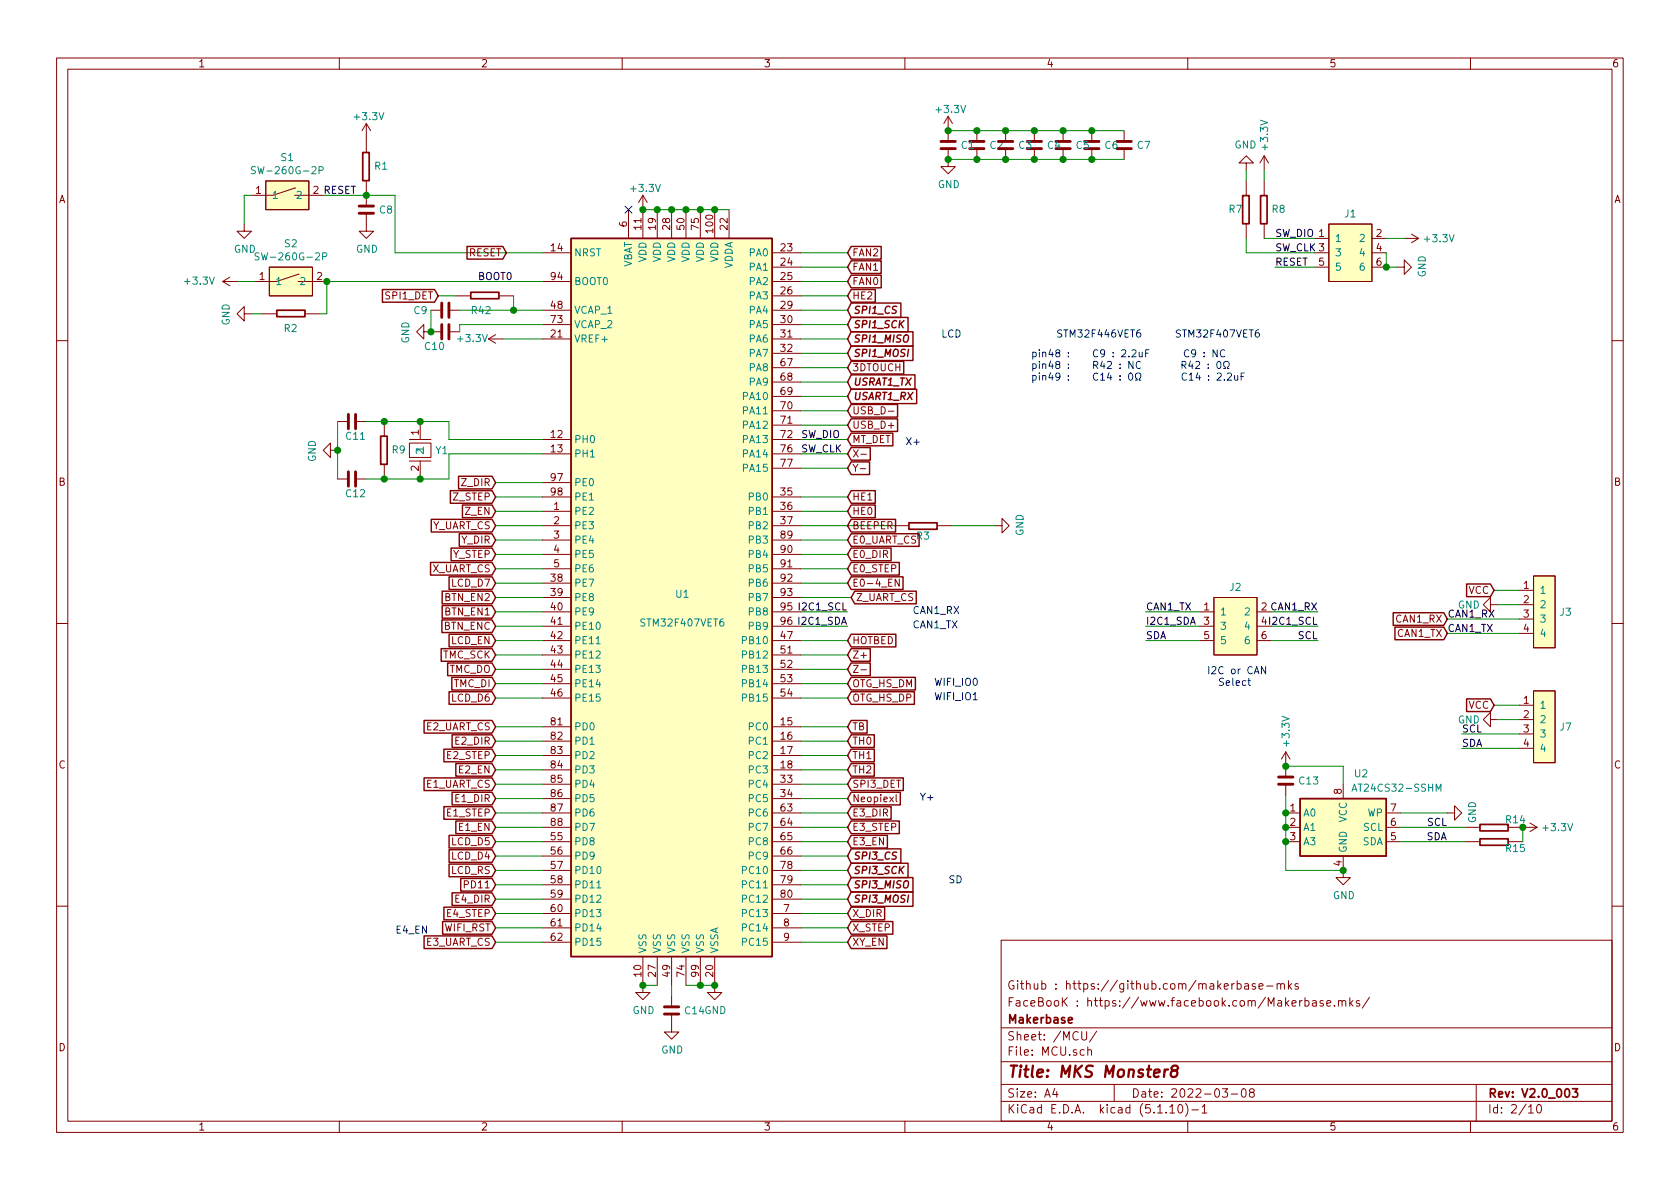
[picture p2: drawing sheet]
<svg xmlns="http://www.w3.org/2000/svg" width="297mm" height="210mm" viewBox="0 0 297 210" stroke-linecap="round" stroke-linejoin="round" font-family="sans-serif">
<defs><g id="words">
<text font-size="2.8" fill="#840000" x="178" y="190.5">Title: MKS Monster8</text>
<g font-size="2.1" fill="#840000">
<text x="178" y="178">FaceBooK : https://www.facebook.com/Makerbase.mks/</text>
<text x="178" y="175">Github : https://github.com/makerbase-mks</text>
<text x="178" y="184">Sheet: /MCU/</text>
<text x="178" y="181">Makerbase</text>
<text x="178" y="186.7">File: MCU.sch</text>
<text x="178" y="196.9">KiCad E.D.A. kicad (5.1.10)-1</text>
<text x="178" y="194.1">Size: A4</text>
<text x="200" y="194.1">Date: 2022-03-08</text>
<text x="263" y="194.1">Rev: V2.0_003</text>
<text x="263" y="196.9">Id: 2/10</text>
</g>
<g font-size="1.8" fill="#840000">
<text x="35" y="11.9">1</text>
<text x="85" y="11.9">2</text>
<text x="135" y="11.9">3</text>
<text x="185" y="11.9">4</text>
<text x="235" y="11.9">5</text>
<text x="285" y="11.9">6</text>
<text x="10.4" y="35.9">A</text>
<text x="45.2" y="34.3">1</text>
<text x="285.4" y="35.9">A</text>
<text x="110.9" y="40.1" transform="rotate(-90 110.9 40.1)">6</text>
<text x="113.4" y="40.6" transform="rotate(-90 113.4 40.6)">11</text>
<text x="116" y="40.6" transform="rotate(-90 116 40.6)">19</text>
<text x="118.5" y="40.6" transform="rotate(-90 118.5 40.6)">28</text>
<text x="121" y="40.6" transform="rotate(-90 121 40.6)">50</text>
<text x="123.6" y="40.6" transform="rotate(-90 123.6 40.6)">75</text>
<text x="126.1" y="41.1" transform="rotate(-90 126.1 41.1)">100</text>
<text x="128.7" y="40.6" transform="rotate(-90 128.7 40.6)">22</text>
<text x="243.4" y="41.9">2</text>
<text x="82.9" y="45.3">RESET</text>
<text x="97.5" y="44.4">14</text>
<text x="138.1" y="44.4">23</text>
<text x="138.1" y="47">24</text>
<text x="150.6" y="47.9">FAN1</text>
<text x="150.6" y="45.3">FAN2</text>
<text x="233.2" y="47">5</text>
<text x="243.4" y="44.4">4</text>
<text x="243.4" y="47">6</text>
<text x="45.9" y="49.5">1</text>
<text x="56" y="49.5">2</text>
<text x="68.3" y="53">SPI1_DET</text>
<text x="97.5" y="49.5">94</text>
<text x="138.1" y="49.5">25</text>
<text x="138.1" y="52.1">26</text>
<text x="150.6" y="53">HE2</text>
<text x="150.6" y="50.4">FAN0</text>
<text x="97.5" y="54.6">48</text>
<text x="97.5" y="57.1">73</text>
<text x="97.5" y="59.7">21</text>
<text x="138.1" y="54.6">29</text>
<text x="138.1" y="57.1">30</text>
<text x="138.1" y="59.7">31</text>
<text x="150.7" y="58">SPI1_SCK</text>
<text x="150.7" y="55.5">SPI1_CS</text>
<text x="138.1" y="62.2">32</text>
<text x="138.1" y="64.8">67</text>
<text x="150.6" y="65.7">3DTOUCH</text>
<text x="150.7" y="60.6">SPI1_MISO</text>
<text x="150.7" y="63.1">SPI1_MOSI</text>
<text x="138.1" y="69.8">69</text>
<text x="138.1" y="67.3">68</text>
<text x="150.7" y="70.7">USART1_RX</text>
<text x="150.7" y="68.2">USRAT1_TX</text>
<text x="74" y="76.9" transform="rotate(-90 74 76.9)">1</text>
<text x="97.5" y="77.5">12</text>
<text x="138.1" y="72.4">70</text>
<text x="138.1" y="74.9">71</text>
<text x="138.1" y="77.5">72</text>
<text x="150.6" y="75.8">USB_D+</text>
<text x="150.6" y="73.3">USB_D-</text>
<text x="74" y="83.3" transform="rotate(-90 74 83.3)">2</text>
<text x="97.5" y="80">13</text>
<text x="138.1" y="80">76</text>
<text x="138.1" y="82.5">77</text>
<text x="150.6" y="83.4">Y-</text>
<text x="150.6" y="78.4">MT_DET</text>
<text x="150.6" y="80.9">X-</text>
<text x="10.4" y="85.9">B</text>
<text x="80.2" y="88.5">Z_STEP</text>
<text x="81.7" y="86">Z_DIR</text>
<text x="97.5" y="85.1">97</text>
<text x="97.5" y="87.6">98</text>
<text x="138.1" y="87.6">35</text>
<text x="150.6" y="88.5">HE1</text>
<text x="285.4" y="85.9">B</text>
<text x="76.3" y="93.6">Y_UART_CS</text>
<text x="82.3" y="91.1">Z_EN</text>
<text x="97.9" y="90.2">1</text>
<text x="97.9" y="92.7">2</text>
<text x="97.9" y="95.2">3</text>
<text x="138.1" y="90.2">36</text>
<text x="138.1" y="92.7">37</text>
<text x="138.1" y="95.2">89</text>
<text x="150.6" y="91.1">HE0</text>
<text x="150.6" y="93.6">BEEPER</text>
<text x="76.3" y="101.2">X_UART_CS</text>
<text x="80.1" y="98.7">Y_STEP</text>
<text x="81.6" y="96.1">Y_DIR</text>
<text x="97.9" y="97.8">4</text>
<text x="97.9" y="100.3">5</text>
<text x="138.1" y="97.8">90</text>
<text x="138.1" y="100.3">91</text>
<text x="150.6" y="96.1">E0_UART_CS</text>
<text x="150.6" y="98.7">E0_DIR</text>
<text x="150.6" y="101.2">E0_STEP</text>
<text x="78.8" y="106.3">BTN_EN2</text>
<text x="80" y="103.8">LCD_D7</text>
<text x="97.5" y="102.9">38</text>
<text x="97.5" y="105.4">39</text>
<text x="97.5" y="107.9">40</text>
<text x="138.1" y="102.9">92</text>
<text x="138.1" y="105.4">93</text>
<text x="138.1" y="107.9">95</text>
<text x="150.6" y="103.8">E0-4_EN</text>
<text x="151.3" y="106.3">Z_UART_CS</text>
<text x="212.9" y="107.9">1</text>
<text x="259.6" y="105">VCC</text>
<text x="269.4" y="104.1">1</text>
<text x="269.4" y="106.7">2</text>
<text x="78.5" y="111.4">BTN_ENC</text>
<text x="78.8" y="108.8">BTN_EN1</text>
<text x="79.8" y="113.9">LCD_EN</text>
<text x="97.5" y="110.5">41</text>
<text x="97.5" y="113">42</text>
<text x="138.1" y="113">47</text>
<text x="138.1" y="110.5">96</text>
<text x="150.6" y="113.9">HOTBED</text>
<text x="212.9" y="110.5">3</text>
<text x="212.9" y="113">5</text>
<text x="223" y="113">6</text>
<text x="246.9" y="110.1">CAN1_RX</text>
<text x="247.1" y="112.6">CAN1_TX</text>
<text x="269.4" y="109.2">3</text>
<text x="269.4" y="111.8">4</text>
<text x="78.3" y="116.5">TMC_SCK</text>
<text x="79.4" y="119">TMC_DO</text>
<text x="97.5" y="115.6">43</text>
<text x="97.5" y="118.1">44</text>
<text x="138.1" y="115.6">51</text>
<text x="138.1" y="118.1">52</text>
<text x="150.6" y="116.5">Z+</text>
<text x="80" y="124.1">LCD_D6</text>
<text x="80.3" y="121.5">TMC_DI</text>
<text x="97.5" y="120.6">45</text>
<text x="97.5" y="123.2">46</text>
<text x="138.1" y="120.6">53</text>
<text x="138.1" y="123.2">54</text>
<text x="150.6" y="124.1">OTG_HS_DP</text>
<text x="150.6" y="121.5">OTG_HS_DM</text>
<text x="259.6" y="125.3">VCC</text>
<text x="269.4" y="124.5">1</text>
<text x="75.3" y="129.2">E2_UART_CS</text>
<text x="80.6" y="131.7">E2_DIR</text>
<text x="97.5" y="128.3">81</text>
<text x="97.5" y="130.8">82</text>
<text x="138.1" y="128.3">15</text>
<text x="138.1" y="130.8">16</text>
<text x="150.6" y="131.7">TH0</text>
<text x="150.6" y="129.2">TB</text>
<text x="269.4" y="127">2</text>
<text x="269.4" y="129.5">3</text>
<text x="10.4" y="135.9">C</text>
<text x="79.1" y="134.2">E2_STEP</text>
<text x="81.2" y="136.8">E2_EN</text>
<text x="97.5" y="133.3">83</text>
<text x="97.5" y="135.9">84</text>
<text x="138.1" y="133.3">17</text>
<text x="138.1" y="135.9">18</text>
<text x="150.6" y="134.2">TH1</text>
<text x="150.6" y="136.8">TH2</text>
<text x="269.4" y="132.1">4</text>
<text x="285.4" y="135.9">C</text>
<text x="75.3" y="139.3">E1_UART_CS</text>
<text x="80.6" y="141.9">E1_DIR</text>
<text x="97.5" y="138.4">85</text>
<text x="97.5" y="141">86</text>
<text x="97.5" y="143.5">87</text>
<text x="138.1" y="138.4">33</text>
<text x="138.1" y="141">34</text>
<text x="138.1" y="143.5">63</text>
<text x="150.6" y="141.9">Neopiexl</text>
<text x="150.6" y="139.3">SPI3_DET</text>
<text x="228.1" y="143.5">1</text>
<text x="237.2" y="140.4" transform="rotate(-90 237.2 140.4)">8</text>
<text x="245.9" y="143.5">7</text>
<text x="79.1" y="144.4">E1_STEP</text>
<text x="80" y="149.5">LCD_D5</text>
<text x="81.2" y="146.9">E1_EN</text>
<text x="97.5" y="146">88</text>
<text x="97.5" y="148.6">55</text>
<text x="138.1" y="146">64</text>
<text x="138.1" y="148.6">65</text>
<text x="150.6" y="146.9">E3_STEP</text>
<text x="150.6" y="149.5">E3_EN</text>
<text x="150.6" y="144.4">E3_DIR</text>
<text x="228.1" y="146">2</text>
<text x="228.1" y="148.6">3</text>
<text x="245.9" y="148.6">5</text>
<text x="245.9" y="146">6</text>
<text x="79.8" y="154.6">LCD_RS</text>
<text x="80" y="152">LCD_D4</text>
<text x="97.5" y="153.7">57</text>
<text x="97.5" y="151.1">56</text>
<text x="138.1" y="153.7">78</text>
<text x="138.1" y="151.1">66</text>
<text x="150.7" y="154.6">SPI3_SCK</text>
<text x="150.7" y="152">SPI3_CS</text>
<text x="237.2" y="153.1" transform="rotate(-90 237.2 153.1)">4</text>
<text x="80.6" y="159.6">E4_DIR</text>
<text x="82.4" y="157.1">PD11</text>
<text x="97.5" y="156.2">58</text>
<text x="97.5" y="158.7">59</text>
<text x="97.5" y="161.3">60</text>
<text x="138.1" y="156.2">79</text>
<text x="138.1" y="158.7">80</text>
<text x="138.6" y="161.3">7</text>
<text x="150.7" y="157.1">SPI3_MISO</text>
<text x="150.7" y="159.6">SPI3_MOSI</text>
<text x="75.3" y="167.3">E3_UART_CS</text>
<text x="78.6" y="164.7">WIFI_RST</text>
<text x="79.1" y="162.2">E4_STEP</text>
<text x="97.5" y="163.8">61</text>
<text x="97.5" y="166.4">62</text>
<text x="138.6" y="163.8">8</text>
<text x="138.6" y="166.4">9</text>
<text x="150.6" y="167.3">XY_EN</text>
<text x="150.6" y="164.7">X_STEP</text>
<text x="150.6" y="162.2">X_DIR</text>
<text x="113.4" y="172.7" transform="rotate(-90 113.4 172.7)">10</text>
<text x="116" y="172.7" transform="rotate(-90 116 172.7)">27</text>
<text x="118.5" y="172.7" transform="rotate(-90 118.5 172.7)">49</text>
<text x="121" y="172.7" transform="rotate(-90 121 172.7)">74</text>
<text x="123.6" y="172.7" transform="rotate(-90 123.6 172.7)">99</text>
<text x="126.1" y="172.7" transform="rotate(-90 126.1 172.7)">20</text>
<text x="10.4" y="185.9">D</text>
<text x="285.4" y="185.9">D</text>
<text x="35" y="199.9">1</text>
<text x="85" y="199.9">2</text>
<text x="135" y="199.9">3</text>
<text x="185" y="199.9">4</text>
<text x="235" y="199.9">5</text>
<text x="285" y="199.9">6</text>
</g>
<g font-size="1.8" fill="#008484">
<text x="62.8" y="21.3">+3.3V</text>
<text x="165.7" y="20">+3.3V</text>
<text x="49.7" y="28.5">S1</text>
<text x="170" y="26.3">C1</text>
<text x="175.1" y="26.3">C2</text>
<text x="180.2" y="26.3">C3</text>
<text x="185.2" y="26.3">C4</text>
<text x="190.3" y="26.3">C5</text>
<text x="195.4" y="26.3">C6</text>
<text x="201.1" y="26.3">C7</text>
<text x="218.3" y="26.3">GND</text>
<text x="224.2" y="26.3" transform="rotate(-90 224.2 26.3)">+3.3V</text>
<text x="45.5" y="30.8">SW-260G-2P</text>
<text x="48" y="35.2">1</text>
<text x="52.6" y="35.2">2</text>
<text x="66.3" y="30">R1</text>
<text x="111.7" y="34">+3.3V</text>
<text x="165.8" y="33.3">GND</text>
<text x="67.1" y="37.8">C8</text>
<text x="217.3" y="37.6">R7</text>
<text x="224.9" y="37.6">R8</text>
<text x="237.8" y="38.4">J1</text>
<text x="41.4" y="44.7">GND</text>
<text x="46.2" y="46">SW-260G-2P</text>
<text x="50.4" y="43.7">S2</text>
<text x="62.9" y="44.7">GND</text>
<text x="101.5" y="45.3">NRST</text>
<text x="111.8" y="47.5" transform="rotate(-90 111.8 47.5)">VBAT</text>
<text x="114.3" y="46.4" transform="rotate(-90 114.3 46.4)">VDD</text>
<text x="116.8" y="46.4" transform="rotate(-90 116.8 46.4)">VDD</text>
<text x="119.4" y="46.4" transform="rotate(-90 119.4 46.4)">VDD</text>
<text x="121.9" y="46.4" transform="rotate(-90 121.9 46.4)">VDD</text>
<text x="124.5" y="46.4" transform="rotate(-90 124.5 46.4)">VDD</text>
<text x="127" y="46.4" transform="rotate(-90 127 46.4)">VDD</text>
<text x="129.5" y="47.7" transform="rotate(-90 129.5 47.7)">VDDA</text>
<text x="132.6" y="45.3">PA0</text>
<text x="132.6" y="47.9">PA1</text>
<text x="236" y="42.8">1</text>
<text x="236" y="45.3">3</text>
<text x="236" y="47.9">5</text>
<text x="240.6" y="42.8">2</text>
<text x="240.6" y="45.3">4</text>
<text x="240.6" y="47.9">6</text>
<text x="252" y="42.8">+3.3V</text>
<text x="32.8" y="50.3">+3.3V</text>
<text x="48.6" y="50.4">1</text>
<text x="53.2" y="50.4">2</text>
<text x="101.5" y="50.4">BOOT0</text>
<text x="132.6" y="50.4">PA2</text>
<text x="132.6" y="53">PA3</text>
<text x="252.1" y="49.1" transform="rotate(-90 252.1 49.1)">GND</text>
<text x="40.6" y="57.6" transform="rotate(-90 40.6 57.6)">GND</text>
<text x="50.3" y="58.7">R2</text>
<text x="73.2" y="55.5">C9</text>
<text x="83.4" y="55.5">R42</text>
<text x="101.5" y="55.5">VCAP_1</text>
<text x="101.5" y="58">VCAP_2</text>
<text x="132.6" y="55.5">PA4</text>
<text x="132.6" y="58">PA5</text>
<text x="72.4" y="60.8" transform="rotate(-90 72.4 60.8)">GND</text>
<text x="75.2" y="61.9">C10</text>
<text x="81.1" y="60.5">+3.3V</text>
<text x="101.5" y="60.6">VREF+</text>
<text x="132.6" y="60.6">PA6</text>
<text x="132.6" y="63.1">PA7</text>
<text x="132.6" y="65.7">PA8</text>
<text x="131.6" y="70.7">PA10</text>
<text x="132.6" y="68.2">PA9</text>
<text x="61.2" y="77.8">C11</text>
<text x="131.6" y="73.3">PA11</text>
<text x="131.6" y="75.8">PA12</text>
<text x="55.9" y="81.7" transform="rotate(-90 55.9 81.7)">GND</text>
<text x="69.4" y="80.2">R9</text>
<text x="74.9" y="80.5" transform="rotate(-90 74.9 80.5)">21</text>
<text x="77.1" y="80.3">Y1</text>
<text x="101.5" y="78.4">PH0</text>
<text x="101.5" y="80.9">PH1</text>
<text x="131.6" y="78.4">PA13</text>
<text x="131.6" y="80.9">PA14</text>
<text x="131.6" y="83.4">PA15</text>
<text x="61.2" y="87.9">C12</text>
<text x="101.5" y="86">PE0</text>
<text x="101.5" y="88.5">PE1</text>
<text x="132.6" y="88.5">PB0</text>
<text x="101.5" y="91.1">PE2</text>
<text x="101.5" y="93.6">PE3</text>
<text x="132.6" y="91.1">PB1</text>
<text x="132.6" y="93.6">PB2</text>
<text x="162.1" y="95.4">R3</text>
<text x="181" y="94.8" transform="rotate(-90 181 94.8)">GND</text>
<text x="101.5" y="96.1">PE4</text>
<text x="101.5" y="98.7">PE5</text>
<text x="101.5" y="101.2">PE6</text>
<text x="132.6" y="96.1">PB3</text>
<text x="132.6" y="98.7">PB4</text>
<text x="132.6" y="101.2">PB5</text>
<text x="101.5" y="103.8">PE7</text>
<text x="101.5" y="106.3">PE8</text>
<text x="119.5" y="105.7">U1</text>
<text x="132.6" y="103.8">PB6</text>
<text x="132.6" y="106.3">PB7</text>
<text x="217.5" y="104.5">J2</text>
<text x="257.8" y="107.6">GND</text>
<text x="272.2" y="105">1</text>
<text x="272.2" y="107.6">2</text>
<text x="101.5" y="111.4">PE10</text>
<text x="101.5" y="113.9">PE11</text>
<text x="101.5" y="108.8">PE9</text>
<text x="113.6" y="110.8">STM32F407VET6</text>
<text x="131.6" y="113.9">PB10</text>
<text x="132.6" y="108.8">PB8</text>
<text x="132.6" y="111.4">PB9</text>
<text x="215.6" y="108.8">1</text>
<text x="215.6" y="111.4">3</text>
<text x="215.6" y="113.9">5</text>
<text x="220.2" y="108.8">2</text>
<text x="220.2" y="111.4">4</text>
<text x="220.2" y="113.9">6</text>
<text x="272.2" y="110.1">3</text>
<text x="272.2" y="112.6">4</text>
<text x="275.9" y="108.9">J3</text>
<text x="101.5" y="116.5">PE12</text>
<text x="101.5" y="119">PE13</text>
<text x="131.6" y="116.5">PB12</text>
<text x="131.6" y="119">PB13</text>
<text x="101.5" y="121.5">PE14</text>
<text x="101.5" y="124.1">PE15</text>
<text x="131.6" y="121.5">PB14</text>
<text x="131.6" y="124.1">PB15</text>
<text x="272.2" y="125.3">1</text>
<text x="101.5" y="129.2">PD0</text>
<text x="101.5" y="131.7">PD1</text>
<text x="132.6" y="129.2">PC0</text>
<text x="132.6" y="131.7">PC1</text>
<text x="228" y="131.7" transform="rotate(-90 228 131.7)">+3.3V</text>
<text x="257.8" y="127.9">GND</text>
<text x="272.2" y="127.9">2</text>
<text x="272.2" y="130.4">3</text>
<text x="275.9" y="129.2">J7</text>
<text x="101.5" y="134.2">PD2</text>
<text x="101.5" y="136.8">PD3</text>
<text x="132.6" y="134.2">PC2</text>
<text x="132.6" y="136.8">PC3</text>
<text x="239.5" y="137.5">U2</text>
<text x="272.2" y="133">4</text>
<text x="101.5" y="139.3">PD4</text>
<text x="101.5" y="141.9">PD5</text>
<text x="132.6" y="139.3">PC4</text>
<text x="132.6" y="141.9">PC5</text>
<text x="229.8" y="138.7">C13</text>
<text x="239.8" y="140">AT24CS32-SSHM</text>
<text x="101.5" y="144.4">PD6</text>
<text x="101.5" y="146.9">PD7</text>
<text x="101.5" y="149.5">PD8</text>
<text x="132.6" y="144.4">PC6</text>
<text x="132.6" y="146.9">PC7</text>
<text x="132.6" y="149.5">PC8</text>
<text x="230.4" y="144.4">A0</text>
<text x="230.4" y="146.9">A1</text>
<text x="230.4" y="149.5">A3</text>
<text x="238.1" y="145.5" transform="rotate(-90 238.1 145.5)">VCC</text>
<text x="240.9" y="149.5">SDA</text>
<text x="241.1" y="146.9">SCL</text>
<text x="241.8" y="144.4">WP</text>
<text x="261" y="145.6" transform="rotate(-90 261 145.6)">GND</text>
<text x="266.3" y="145.6">R14</text>
<text x="273" y="147">+3.3V</text>
<text x="101.5" y="154.6">PD10</text>
<text x="101.5" y="152">PD9</text>
<text x="131.6" y="154.6">PC10</text>
<text x="132.6" y="152">PC9</text>
<text x="238.1" y="150.9" transform="rotate(-90 238.1 150.9)">GND</text>
<text x="266.3" y="150.7">R15</text>
<text x="101.5" y="157.1">PD11</text>
<text x="101.5" y="159.6">PD12</text>
<text x="131.6" y="157.1">PC11</text>
<text x="131.6" y="159.6">PC12</text>
<text x="235.7" y="159">GND</text>
<text x="101.5" y="162.2">PD13</text>
<text x="101.5" y="164.7">PD14</text>
<text x="101.5" y="167.3">PD15</text>
<text x="131.6" y="162.2">PC13</text>
<text x="131.6" y="164.7">PC14</text>
<text x="131.6" y="167.3">PC15</text>
<text x="114.3" y="168.7" transform="rotate(-90 114.3 168.7)">VSS</text>
<text x="116.8" y="168.7" transform="rotate(-90 116.8 168.7)">VSS</text>
<text x="119.4" y="168.7" transform="rotate(-90 119.4 168.7)">VSS</text>
<text x="121.9" y="168.7" transform="rotate(-90 121.9 168.7)">VSS</text>
<text x="124.5" y="168.7" transform="rotate(-90 124.5 168.7)">VSS</text>
<text x="127" y="168.7" transform="rotate(-90 127 168.7)">VSSA</text>
<text x="111.8" y="179.3">GND</text>
<text x="121.2" y="179.4">C14GND</text>
<text x="116.9" y="186.3">GND</text>
</g>
<g font-size="1.8">
<text x="55.4" y="34.3">2 RESET</text>
<text x="225.4" y="41.9">SW_DIO 1</text>
<text x="225.4" y="47">RESET</text>
<text x="225.4" y="44.4">SW_CLK 3</text>
<text x="84.5" y="49.5">BOOT0</text>
<text x="141.6" y="77.5">SW_DIO</text>
<text x="141.6" y="80">SW_CLK</text>
<text x="141.6" y="107.9">I2C1_SCL</text>
<text x="202.6" y="107.9">CAN1_TX</text>
<text x="223" y="107.9">2 CAN1_RX</text>
<text x="141.4" y="110.5">I2C1_SDA</text>
<text x="202.6" y="113">SDA</text>
<text x="202.6" y="110.5">I2C1_SDA</text>
<text x="223" y="110.5">4 I2C1_SCL</text>
<text x="229.5" y="113">SCL</text>
<text x="255.9" y="109.2">CAN1_RX</text>
<text x="255.9" y="111.8">CAN1_TX</text>
<text x="258.4" y="129.5">SCL</text>
<text x="258.4" y="132.1">SDA</text>
<text x="252.2" y="148.6">SDA</text>
<text x="252.4" y="146">SCL</text>
</g>
<g font-size="1.8" fill="#0000c2">
<text x="166.4" y="59.7">LCD</text>
<text x="186.7" y="59.7">STM32F446VET6</text>
<text x="203.8" y="59.7">STM32F407VET6</text>
<text x="182.2" y="63.2">pin48 :</text>
<text x="182.2" y="65.2">pin48 :</text>
<text x="189.5" y="65.2">R42 : NC</text>
<text x="200.7" y="63.2">C9 : NC</text>
<text x="182.2" y="67.3">pin49 :</text>
<text x="189.5" y="67.3">C14 : 0</text>
<text x="160" y="78.7">X+</text>
<text x="161.3" y="111.1">CAN1_TX</text>
<text x="161.3" y="108.6">CAN1_RX</text>
<text x="213.4" y="119.2">I2C or CAN</text>
<text x="165.1" y="123.8">WIFI_IO1</text>
<text x="165.1" y="121.3">WIFI_IO0</text>
<text x="214.3" y="121.3">Select</text>
<text x="162.6" y="141.6">Y+</text>
<text x="167.6" y="156.2">SD</text>
<text x="69.8" y="165.1">E4_EN</text>
</g>
</g></defs>
<g fill="none" stroke="#840000" stroke-width=".18">
<path d="M10 10.3h277v189.9h-277zM12 12.2h273v186.1h-273zM60 10.3v1.9M110 10.3v1.9M160 10.3v1.9M210 10.3v1.9M260 10.3v1.9M43.2 39.6v1.3h1.2l-1.2 1.3-1.3-1.3h1.3M47 32h7.6v5.1h-7.6zM52.1 33.3h.1M52.1 33.3l-3.8 1.2h-3.9M52.1 34.5h5"/>
<path d="M64.8 37.7v3.2h1.2l-1.2 1.3-1.3-1.3h1.3M64.8 21.8v5.1M64.8 32v4.4M64.8 21.8l-.8 1.3M64.8 21.8l.7 1.3M111.1 37.1v5.1M113.7 34.5v7.7M113.7 34.5l-.8 1.3M113.7 34.5l.7 1.3M116.2 37.1v5.1M118.7 37.1v5.1M121.3 37.1v5.1"/>
<path d="M123.8 37.1v5.1M126.4 37.1v5.1M128.9 37.1v5.1M167.6 26.3v3.2h1.3l-1.3 1.2-1.2-1.2h1.2M167.6 20.6l-.7 1.2M167.6 20.6v4.4M167.6 20.6l.8 1.2M172.7 23.1v1.9M172.7 26.3v1.9M177.8 23.1v1.9M177.8 26.3v1.9M182.9 23.1v1.9"/>
<path d="M182.9 26.3v1.9M188 23.1v1.9M188 26.3v1.9M193 23.1v1.9M193 26.3v1.9M198.8 23.1v1.9M198.8 26.3v1.9M220.3 28.8h1.3l-1.3-1.2-1.2 1.2h1.2v1.3M220.3 32v2.5M220.3 39.6v2.6M223.5 27.6l-.7 1.2M223.5 27.6v2.5"/>
<path d="M223.5 32v2.5M223.5 39.6v2.6M223.5 27.6l.8 1.2M234.9 39.6h7.7v10.2h-7.7zM39.4 49.8h2.5M39.4 49.8l1.2 .7M40.6 49l-1.2 .8M43.2 55.5v-1.3l-1.3 1.3 1.3 1.3v-1.3h1.2M46.4 55.5h2.5M47.6 47.2h7.6v5.1h-7.6zM52.7 48.5h.1M52.7 48.5l-3.8 1.3h-3.8"/>
<path d="M52.7 49.8h5.1M54 55.5h2.5M74.9 58.7v-1.3l-1.2 1.3 1.2 1.2v-1.2h3.2M76.2 54.9h1.9M79.4 58.7h1.9M79.4 54.9h1.9M80.6 52.3h2.6M86.4 59.9l1.2 .8M86.4 59.9h2.5M87.6 59.2l-1.2 .7M88.3 52.3h2.5M95.9 44.7h5.1"/>
<path d="M95.9 59.9h5.1M95.9 49.8h5.1M95.9 54.9h5.1M95.9 57.4h5.1M136.5 44.7h5.1M136.5 47.2h5.1M136.5 59.9h5.1M136.5 49.8h5.1M136.5 52.3h5.1M136.5 54.9h5.1M136.5 57.4h5.1M232.4 42.2h2.5"/>
<path d="M232.4 44.7h2.5M232.4 47.2h2.5M242.6 42.2h2.5M242.6 44.7h2.5M242.6 47.2h2.5M247 47.2h1.3v-1.2l1.3 1.2-1.3 1.3v-1.3M248.3 42.2h2.5M249.6 41.4l1.2 .8M250.8 42.2l-1.2 .7M10 60.2h2M58.4 79.6v-1.2l-1.3 1.2 1.3 1.3v-1.3h1.3M59.7 74.5h1.9"/>
<path d="M62.9 74.5h1.9M67.9 74.5v2.6M72.4 78.4h3.8v2.5h-3.8zM72.4 77.7h3.8M74.3 75.2v2.5M95.9 77.7h5.1M136.5 70.1h5.1M136.5 72.6h5.1M136.5 75.2h5.1M136.5 77.7h5.1M136.5 62.5h5.1M136.5 65h5.1"/>
<path d="M136.5 67.6h5.1M157.1 72.7h.9M285 60.2h2M59.7 84.7h1.9M62.9 84.7h1.9M67.9 82.2v2.5M72.4 81.5h3.8M74.3 81.5v2.6M95.9 93h5.1M95.9 80.3h5.1M95.9 87.9h5.1M95.9 90.4h5.1"/>
<path d="M95.9 95.5h5.1M95.9 98h5.1M95.9 85.3h5.1M136.5 93h5.1M136.5 80.3h5.1M136.5 82.8h5.1M136.5 87.9h5.1M136.5 90.4h5.1M136.5 95.5h5.1M136.5 98h5.1M152.1 82.9h1M152.2 80.3h1"/>
<path d="M158.1 93h2.6M165.7 93h2.6M175.9 93h1.3v-1.3l1.2 1.3-1.2 1.2v-1.2M10 110.3h2M95.9 113.3h5.1M95.9 115.8h5.1M95.9 118.4h5.1M95.9 100.6h5.1M95.9 103.1h5.1M95.9 105.7h5.1M95.9 108.2h5.1M95.9 110.7h5.1"/>
<path d="M136.5 113.3h5.1M136.5 115.8h5.1M136.5 118.4h5.1M136.5 100.6h5.1M136.5 103.1h5.1M136.5 105.7h5.1M136.5 108.2h5.1M136.5 110.7h5.1M150.9 117.6h.8l-.8 1.3h.8M152.2 118.4h1M159 102.4v1.3l-.7-1.3v1.3M212.1 113.3h2.5"/>
<path d="M212.1 108.2h2.5M212.1 110.7h2.5M214.6 105.7h7.6v10.1h-7.6zM222.2 113.3h2.6M222.2 108.2h2.6M222.2 110.7h2.6M263.5 106.9v-1.2l-1.2 1.2 1.2 1.3v-1.3h1.3M268.6 104.4h2.5M268.6 106.9h2.5M268.6 109.5h2.5M268.6 112h2.5M271.1 101.8h3.9v12.7h-3.9z"/>
<path d="M285 110.3h2M95.9 120.9h5.1M95.9 123.4h5.1M95.9 128.5h5.1M95.9 131.1h5.1M95.9 133.6h5.1M95.9 136.1h5.1M95.9 138.7h5.1M136.5 120.9h5.1M136.5 123.4h5.1M136.5 128.5h5.1M136.5 131.1h5.1"/>
<path d="M136.5 133.6h5.1M136.5 136.1h5.1M136.5 138.7h5.1M227.3 133v4.4M227.3 138.7v1.9M227.3 133l-.7 1.2M227.3 133l.8 1.2M237.5 138.7v2.5M263.5 127.2v-1.2l-1.2 1.2 1.2 1.3v-1.3h1.3M268.6 124.7h2.5M268.6 127.2h2.5M268.6 129.8h2.5"/>
<path d="M268.6 132.3h2.5M271.1 122.2h3.9v12.7h-3.9zM95.9 146.3h5.1M95.9 148.8h5.1M95.9 153.9h5.1M95.9 156.5h5.1M95.9 159h5.1M95.9 141.2h5.1M95.9 143.8h5.1M95.9 151.4h5.1M136.5 146.3h5.1M136.5 148.8h5.1"/>
<path d="M136.5 153.9h5.1M136.5 156.5h5.1M136.5 159h5.1M136.5 141.2h5.1M136.5 143.8h5.1M136.5 151.4h5.1M158.4 140.5v1.1l.2 .2M227.3 146.3h2.6M227.3 148.8h2.6M227.3 143.8h2.6M237.5 151.4v3.8h1.3l-1.3 1.3-1.3-1.3h1.3M245.1 146.3h2.5"/>
<path d="M245.1 148.8h2.5M245.1 143.8h2.5M255.9 143.8h1.3v-1.3l1.2 1.3-1.2 1.2v-1.2M259.1 146.3h2.5M259.1 148.8h2.5M266.7 146.3h5.1M270.5 145.5l1.3 .8M271.8 146.3l-1.3 .8M10 160.2h2M95.9 161.5h5.1M95.9 164.1h5.1M95.9 166.6h5.1"/>
<path d="M113.7 169.2v6.3h1.2l-1.2 1.3-1.3-1.3h1.3M116.2 169.2v5M118.7 179.3v3.2h1.3l-1.3 1.3-1.2-1.3h1.2M118.7 169.2v5M118.7 176.1v1.9M121.3 169.2v5M123.8 169.2v5M126.4 169.2v6.3h1.2l-1.2 1.3-1.3-1.3h1.3M136.5 161.5h5.1M136.5 164.1h5.1M136.5 166.6h5.1M177 166.3h108v32h-108z"/>
<path d="M218.7 174l.5-.1 .3 .3-.1 .6-.2 .1-.5-.1M218.7 173.4v1.5M220.1 174h.6l.1 .9M220.8 174.3l-.6 .1-.2 .2 .1 .2 .1 .1 .6-.1M221.9 174l-.3-.1-.2 .2 .1 .3 .4 .1v.3h-.5M222.6 174.4l.7-.1-.1-.3-.4-.1-.2 .2 .1 .7h.5M224 174.4h1.1M225.8 174.1l.2-.2 .4 .1v.9M225.8 173.9v1M226.4 174.1a.36 .36 0 0 1 .4-.2 .36 .36 0 0 1 .3 .2v.8M227.8 173.4v1.5M227.9 174.4l.5 .5"/>
<path d="M228.4 173.9l-.6 .6M229.5 174l-.3-.1-.2 .2v.3l.5 .1v.3h-.5M230.7 177l.5-.1 .2 .3v.6l-.2 .1-.5-.1M230.7 176.4v1.5M232.1 177h.6v.9M232.7 177.3l-.5 .1-.2 .2 .1 .2 .1 .1 .5-.1M233.9 177l-.3-.1-.2 .2 .1 .3 .4 .1v.3h-.5M234.6 177.4l.7-.1-.1-.3-.4-.1-.2 .2v.7h.6M235.9 177.8v.1M236.7 177.1l.2-.2 .3 .1 .1 .9M236.7 176.9v1M237.3 177.1a.36 .36 0 0 1 .3-.2 .36 .36 0 0 1 .3 .2v.8"/>
<path d="M238.7 176.4v1.5M238.8 177.4l.4 .5M239.2 176.9l-.5 .6M240.4 177l-.4-.1-.2 .2 .1 .3 .5 .1v.3h-.6M242.1 176.3l-1.2 2M285 160.2h2M60 198.3v1.9M110 198.3v1.9M160 198.3v1.9M177 194.8h108M177 191.8h108M177 187.8h108"/>
<path d="M177 181.8h108M186.5 192.5l-.4 1h1M186.8 193v1M191.3 182.4v1.2l.3 .3h.2l.3-.3v-1.2M192.3 185.7h.1a.37 .37 0 0 1 .6 .1v.8M192.3 185.1v1.5M193.9 182.3l-1.3 2M197 191.8v3M206.8 195.8l.5-.5v1.5M206.8 196.8h.9M208.5 195.4l.1-.1a.8 .8 0 0 1 .5 .8 .8 .8 0 0 1-.5 .7 1 1 0 0 1-.1-1.4zM209.6 195.1a1.71 1.71 0 0 1 0 2.3"/>
<path d="M210 198.3v1.9M210.7 196.3h1.2M212.5 195.8l.5-.5v1.5M212.5 196.8h.9M216.1 192.5h.9l-.4 .6 .4 .1v.7l-.2 .1-.7-.1M217.7 193.5h1.1M219.6 192.7l.4-.2a.94 .94 0 0 1 0 1.5 .82 .82 0 0 1-.4-1.3zM221.2 193.2l-.3-.3 .1-.2 .2-.2 .4 .1 .2 .2-.1 .2-.6 .2a.48 .48 0 0 0-.1 .7l.2 .1 .5-.1a.48 .48 0 0 0-.1-.7h-.1M260 198.3v1.9M261 191.8v6.5M270.3 195.8l.4-.5v1.5M270.3 196.8h.8"/>
<path d="M271.8 195.5l.4-.2a.94 .94 0 0 1 0 1.5 .79 .79 0 0 1-.4-1.3z"/>
</g>
<path d="M64.1 27h1.2v4.9h-1.2zM219.7 34.6h1.2v5h-1.2zM222.9 34.6h1.1v5h-1.1zM48.9 54.9h5v1.1h-5zM83.2 51.7h5v1.1h-5zM67.3 77.1h1.2v5h-1.2zM160.7 92.5h5v1.1h-5zM261.7 145.8h4.9v1.1h-4.9zM261.7 148.3h4.9v1.2h-4.9zM188.9 180.4l.7-.1-.1-.3-.4-.1-.2 .2 .1 .7h.5M278 192.5h.9l-.4 .6 .4 .1v.7l-.2 .1-.7-.1" fill="none" stroke="#840000" stroke-width=".3"/>
<path d="M206.5 189.1a.5 .5 0 0 0-.6 .4M207.5 189.3l-.3-.2a.46 .46 0 0 1 .4-.7l.5 .1 .2 .4a.69 .69 0 0 1-.8 .4 .65 .65 0 0 0-.4 1 .65 .65 0 0 0 .9 0 .65 .65 0 0 0 0-.9l-.2-.1" fill="none" stroke="#840000" stroke-width=".41"/>
<g fill="#ffffc2" stroke="#ffffc2" stroke-width=".18">
<path d="M234.9 39.6h7.7v10.2h-7.7z"/>
<path d="M47 32h7.6v5.1h-7.6z"/>
<path d="M101 42.2h35.5v127h-35.5z"/>
<path d="M47.6 47.2h7.6v5.1h-7.6z"/>
<path d="M229.9 141.2h15.2v10.2h-15.2z"/>
<path d="M271.1 101.8h3.9v12.7h-3.9z"/>
<path d="M214.6 105.7h7.6v10.1h-7.6z"/>
<path d="M271.1 122.2h3.9v12.7h-3.9z"/>
</g>
<g fill="none" stroke="#840000" stroke-width=".51">
<path d="M63.5 37.7h2.5M63.5 36.4h2.5M166.4 26.3h2.5M166.4 25h2.5M171.4 26.3h2.6M171.4 25h2.6M176.5 26.3h2.6M176.5 25h2.6M181.6 26.3h2.5M181.6 25h2.5M186.7 26.3h2.5M186.7 25h2.5"/>
<path d="M191.8 26.3h2.5M191.8 25h2.5M197.5 26.3h2.5M197.5 25h2.5M78.1 53.6v2.5M78.1 57.4v2.5M79.4 53.6v2.5M79.4 57.4v2.5M61.6 73.3v2.5M62.9 73.3v2.5M61.6 83.4v2.6M62.9 83.4v2.6"/>
<path d="M226.1 138.7h2.5M226.1 137.4h2.5M117.5 179.3h2.5M117.5 178h2.5"/>
</g>
<path d="M45.2 29.5h-.5l-.2 .1 .1 .4 .5 .2 .1 .3-.3 .2h-.5M56.4 30.1h.6l.1-.2v-.3l-.2-.1h-.5v1.2M45.8 44.8l-.5-.1-.2 .1 .1 .5 .5 .2 .1 .2-.2 .3-.5-.1M57 45.4l.7-.1 .1-.2-.1-.3-.2-.1h-.5v1.3M105.4 113.8h.7M239 139.9l.5-1.2 .4 1.2M239.2 139.6h.6M253.9 139.9v-1.2l.5 .9 .4-.9v1.2M105.5 157h.7" fill="none" stroke="#008484" stroke-width=".18"/>
<g fill="none" stroke="#840000" stroke-width=".25">
<path d="M67.6 51.2h9.2l.7 1.1-.7 1.1h-9.2zM82.6 43.6h6.3l.6 1.1-.6 1.1h-6.3zM101 42.2h35.5v127h-35.5zM150.5 51.2h4.3v2.2h-4.3l-.6-1.1zM150.5 48.7h5.3v2.2h-5.3l-.6-1.1zM150.5 46.1h5.3v2.3h-5.3l-.6-1.2zM150.5 43.6h5.3v2.2h-5.3l-.6-1.1zM150.5 56.1h10.1v2.6h-10.1l-.6-1.3zM150.5 58.7h10.9v2.5h-10.9l-.6-1.3zM150.5 53.6h8.8v2.5h-8.8l-.6-1.2zM150.5 76.6h7.4v2.2h-7.4l-.6-1.1zM150.5 74.1h8.2v2.2h-8.2l-.6-1.1z"/>
<path d="M150.5 71.5h8.2v2.3h-8.2l-.6-1.2zM150.5 68.8h11.6v2.6h-11.6l-.6-1.3zM150.5 61.2h10.9v2.5h-10.9l-.6-1.2zM150.5 63.9h9.3v2.2h-9.3l-.6-1.1zM150.5 79.1h3.4v2.3h-3.4l-.6-1.1zM150.5 66.3h11.3v2.5h-11.3l-.6-1.2zM76.1 99.5h10.9l.6 1.1-.6 1.1h-10.9zM76.3 91.8h10.7l.6 1.2-.6 1.1h-10.7zM79.6 86.8h7.4l.6 1.1-.6 1.1h-7.4zM79.8 96.9h7.2l.6 1.1-.6 1.2h-7.2zM81.1 84.2h5.9l.6 1.1-.6 1.2h-5.9zM81.2 94.4h5.8l.6 1.1-.6 1.1h-5.8z"/>
<path d="M81.8 89.3h5.2l.6 1.1-.6 1.1h-5.2zM150.5 94.4h12v2.2h-12l-.6-1.1zM150.5 81.7h3.2v2.2h-3.2l-.6-1.1zM150.5 96.9h7.1v2.3h-7.1l-.6-1.2zM150.5 89.3h4.3v2.2h-4.3l-.6-1.1zM150.5 86.8h4.3v2.2h-4.3l-.6-1.1zM150.5 99.5h8.5v2.2h-8.5l-.6-1.1zM150.5 91.8h7.8v2.3h-7.8l-.6-1.1zM78 114.7h9l.6 1.1-.6 1.1h-9zM78.1 109.6h8.9l.6 1.1-.6 1.2h-8.9zM78.2 104.5h8.8l.6 1.2-.6 1.1h-8.8zM78.2 107.1h8.8l.6 1.1-.6 1.1h-8.8z"/>
<path d="M79.1 117.2h7.9l.6 1.2-.6 1.1h-7.9zM79.4 102h7.6l.6 1.1-.6 1.1h-7.6zM79.4 112.2h7.6l.6 1.1-.6 1.1h-7.6zM79.9 119.8h7.1l.6 1.1-.6 1.1h-7.1zM150.5 117.2h3.4v2.3h-3.4l-.6-1.1zM150.5 114.7h3.4v2.2h-3.4l-.6-1.1zM150.5 112.2h7.9v2.2h-7.9l-.6-1.1zM150.5 119.8h11.3v2.2h-11.3l-.6-1.1zM150.5 102h9.2v2.2h-9.2l-.6-1.1zM151.1 104.5h10.9v2.3h-10.9l-.6-1.1zM246.3 108.4h9l.6 1.1-.6 1.1h-9zM246.6 110.9h8.7l.6 1.1-.6 1.1h-8.7z"/>
<path d="M259.3 103.3h4.2l.7 1.1-.7 1.1h-4.2zM75 137.6h12l.6 1.1-.6 1.1h-12zM75 127.4h12l.6 1.1-.6 1.1h-12zM78.5 132.5h8.5l.6 1.1-.6 1.1h-8.5zM79.4 122.3h7.6l.6 1.1-.6 1.2h-7.6zM79.9 129.9h7.1l.6 1.2-.6 1.1h-7.1zM80.6 135h6.4l.6 1.1-.6 1.2h-6.4zM150.5 137.6h9.2v2.2h-9.2l-.6-1.1zM150.5 129.9h4.1v2.3h-4.1l-.6-1.1zM150.5 132.5h4.1v2.2h-4.1l-.6-1.1zM150.5 135h4.1v2.3h-4.1l-.6-1.2zM150.5 127.4h2.8v2.2h-2.8l-.6-1.1z"/>
<path d="M150.5 122.3h11.2v2.3h-11.2l-.6-1.2zM259.3 123.6h4.2l.7 1.1-.7 1.1h-4.2zM78.5 142.6h8.5l.6 1.2-.6 1.1h-8.5zM79.4 152.8h7.6l.6 1.1-.6 1.1h-7.6zM79.4 150.3h7.6l.6 1.1-.6 1.1h-7.6zM79.4 147.7h7.6l.6 1.1-.6 1.2h-7.6zM79.9 140.1h7.1l.6 1.1-.6 1.1h-7.1zM79.9 157.9h7.1l.6 1.1-.6 1.1h-7.1zM80.6 145.2h6.4l.6 1.1-.6 1.1h-6.4zM81.5 155.3h5.5l.6 1.2-.6 1.1h-5.5zM150.5 152.6h10.1v2.6h-10.1l-.6-1.3zM150.5 140.1h8.7v2.2h-8.7l-.6-1.1z"/>
<path d="M150.5 155.2h10.9v2.5h-10.9l-.6-1.2zM150.5 145.2h8.5v2.2h-8.5l-.6-1.1zM150.5 147.7h6.4v2.3h-6.4l-.6-1.2zM150.5 157.7h10.9v2.6h-10.9l-.6-1.3zM150.5 150.1h8.8v2.5h-8.8l-.6-1.2zM150.5 142.6h7.1v2.3h-7.1l-.6-1.1zM229.9 141.2h15.2v10.2h-15.2zM75 165.5h12l.6 1.1-.6 1.1h-12zM78.3 163h8.7l.6 1.1-.6 1.1h-8.7zM78.5 160.4h8.5l.6 1.1-.6 1.2h-8.5zM150.5 165.5h6.3v2.2h-6.3l-.6-1.1zM150.5 163h7.4v2.2h-7.4l-.6-1.1z"/>
<path d="M150.5 160.4h5.9v2.3h-5.9l-.6-1.2z"/>
</g>
<g fill="none" stroke="#008400" stroke-width=".18">
<path d="M44.4 34.5h-1.2v5.1M57.1 34.5h12.7v10.2h26.1M113.7 37.1h15.2M167.6 23.1h31.2M167.6 28.2h31.2M220.3 30.1v1.9M223.5 30.1v1.9M41.9 49.8h3.2M44.4 55.5h2M76.2 54.9v3.8M77.5 52.3h3.1M81.3 54.9h14.6"/>
<path d="M88.9 59.9h7M90.8 52.3v2.6M95.9 57.4h-14.6v1.3M95.9 49.8h-38.1v5.7h-1.3M141.6 49.8h8.3M141.6 54.9h8.3M141.6 57.4h8.3M141.6 59.9h8.3M141.6 44.7h8.3M141.6 47.2h8.3M141.6 52.3h8.3M220.3 42.2v2.5h12.1"/>
<path d="M223.5 42.2h8.9M225.4 47.2h7M245.1 44.7v2.5h1.9M245.1 42.2h3.2M59.7 74.5v10.2M64.8 74.5h14.6v3.2h16.5M74.3 74.5v.7M141.6 77.7h8.3M141.6 62.5h8.3M141.6 65h8.3M141.6 67.6h8.3M141.6 70.1h8.3"/>
<path d="M141.6 72.6h8.3M141.6 75.2h8.3M74.3 84.1v.6M87.6 93h8.3M87.6 98h8.3M87.6 85.3h8.3M87.6 87.9h8.3M87.6 90.4h8.3M87.6 95.5h8.3M95.9 80.3h-16.5v4.4h-14.6M141.6 93h16.5M141.6 98h8.3"/>
<path d="M141.6 80.3h8.3M141.6 87.9h8.3M141.6 90.4h8.3M141.6 95.5h8.3M141.6 82.8h8.3M168.3 93h7.6M87.6 113.3h8.3M87.6 108.2h8.3M87.6 118.4h8.3M87.6 115.8h8.3M87.6 110.7h8.3M87.6 100.6h8.3"/>
<path d="M87.6 105.7h8.3M87.6 103.1h8.3M141.6 113.3h8.3M141.6 108.2h8.3M141.6 118.4h8.3M141.6 115.8h8.3M141.6 110.7h8.3M141.6 100.6h8.3M141.6 105.7h8.9M141.6 103.1h8.3M202.6 113.3h9.5M202.6 108.2h9.5"/>
<path d="M202.6 110.7h9.5M224.8 113.3h8.2M224.8 108.2h8.2M224.8 110.7h8.2M255.9 112h12.7M255.9 109.5h12.7M264.2 104.4h4.4M264.8 106.9h3.8M87.6 120.9h8.3M87.6 123.4h8.3M87.6 128.5h8.3M87.6 131.1h8.3"/>
<path d="M87.6 133.6h8.3M87.6 136.1h8.3M87.6 138.7h8.3M141.6 120.9h8.3M141.6 123.4h8.3M141.6 128.5h8.3M141.6 131.1h8.3M141.6 133.6h8.3M141.6 136.1h8.3M141.6 138.7h8.3M227.3 135.5h10.2v3.2M258.4 132.3h10.2"/>
<path d="M258.4 129.8h10.2M264.2 124.7h4.4M264.8 127.2h3.8M87.6 146.3h8.3M87.6 156.5h8.3M87.6 159h8.3M87.6 141.2h8.3M87.6 143.8h8.3M87.6 153.9h8.3M87.6 148.8h8.3M87.6 151.4h8.3M141.6 146.3h8.3"/>
<path d="M141.6 156.5h8.3M141.6 159h8.3M141.6 141.2h8.3M141.6 143.8h8.3M141.6 153.9h8.3M141.6 148.8h8.3M141.6 151.4h8.3M227.3 140.6v13.3h10.2M247.6 146.3h11.5M247.6 143.8h8.3M247.6 148.8h11.5M269.2 146.3v2.5"/>
<path d="M87.6 161.5h8.3M87.6 164.1h8.3M87.6 166.6h8.3M113.7 174.2h2.5M118.7 174.2v1.9M121.3 174.2h5.1M141.6 161.5h8.3M141.6 164.1h8.3M141.6 166.6h8.3"/>
</g>
<g fill="none" stroke="#0000c2" stroke-width=".18">
<path d="M201.6 58.3l-.5 .2-.1 .4v.6l.2 .1h.4l.1-.2-.1-.5-.4-.1-.2 .3M218.6 58.3l.4 1.3 .5-1.3M219.9 58.9h.4M220.5 58.3h-.6v1.3h.6M220.9 58.3h.7M221.2 58.3v1.3M222.6 58.3h-.3a.79 .79 0 0 0-.1 1.3h.4l.1-.5-.3-.3h-.2l-.3 .3M188.9 63v.1M188.9 62.3v.2M188.9 65v.2M188.9 64.4v.1M188.9 67.1v.1"/>
<path d="M188.9 66.4v.2M194.1 62a.6 .6 0 0 0-.8 .4 .6 .6 0 0 0 .6 .7l.2-.1M195.3 62.4l-.2 .2h-.3l-.2-.2v-.4l.2-.2h.3l.2 .3a.97 .97 0 0 1-.2 1h-.4M196.1 65.9l-.3 .9h.8M196.4 66.4v.8M196.8 63v.1M196.8 62.3v.2M198 65v.2M198 64.4v.1M198 67.1v.1M198 66.4v.2M198.3 62l.5-.2 .3 .4-.1 .2-.7 .7h.8"/>
<path d="M199.6 63v.1M199.7 66.1l.1-.1a.67 .67 0 0 1 .5 .6 .67 .67 0 0 1-.5 .6l-.2-.2-.1-.3zM200.2 62l.4-.2 .3 .4-.1 .2-.7 .7h.8M200.3 63.9v1.3l-.7-1.3v1.3M200.8 67.2h.3v-.2a.54 .54 0 0 1-.3-.7 .54 .54 0 0 1 .7-.3 .59 .59 0 0 1-.1 1v.2h.3M201.7 64a.6 .6 0 0 0-.9 .5 .6 .6 0 0 0 .6 .7l.3-.2M209 64.6l.7-.1v-.5l-.2-.1h-.5v1.3M209.3 64.6l.4 .6M209.8 66.1a.5 .5 0 0 0-.7 0 .5 .5 0 0 0-.1 .6 .45 .45 0 0 0 .2 .5 .45 .45 0 0 0 .6-.1M210.2 62a.6 .6 0 0 0-.8 .4 .6 .6 0 0 0 .6 .7l.2-.1M210.3 66.3l.3-.3v1.2M210.3 67.2h.7"/>
<path d="M210.5 63.8l-.3 .9h.8M210.8 64.3v.9M211.4 62.4l-.2 .2h-.4l-.1-.2 .1-.5 .4-.1 .1 .2a.84 .84 0 0 1-.3 1.1h-.2M211.4 64l.5-.1 .2 .4v.2l-.8 .7h.8M211.8 65.9l-.3 .9h.7M212.1 66.4v.8M212.9 63v.1M212.9 62.3v.2M213.6 65v.2M213.6 64.4v.1M213.7 67.1v.1M213.7 66.4v.2"/>
<path d="M215.2 61.8v1.3l-.7-1.3v1.3M215.2 66.1l.5-.1 .2 .3v.2l-.8 .7h.8M215.3 64l.1-.1a.67 .67 0 0 1 .5 .6 .67 .67 0 0 1-.5 .7l-.3-.5zM216.4 65.2h.3v-.3a.54 .54 0 0 1-.3-.7 .54 .54 0 0 1 .7-.2 .59 .59 0 0 1-.1 .9v.3h.3M216.5 67.1v.1M216.5 62a.6 .6 0 0 0-.8 .4 .6 .6 0 0 0 .6 .7l.2-.1M217 66.1l.5-.1 .3 .3-.8 .9h.8M218.3 66.4l.1 .8h.2l.2-.1M218.8 66.4v.8M219.4 66.6h.5M220 66h-.6v1.2M220.8 119.9v1.1l.3 .2"/>
<path d="M223.8 117.9v1.2l-.8-1.2v1.2M220.3 120.4h-.4l-.2 .2 .1 .6h.5M220.6 120.4h.5"/>
</g>
<g fill="#008400" stroke="#008400" stroke-width=".25">
<circle cx="74.3" cy="74.5" r=".51"/>
<circle cx="172.7" cy="23.1" r=".51"/>
<circle cx="74.3" cy="84.7" r=".51"/>
<circle cx="90.8" cy="54.9" r=".51"/>
<circle cx="245.1" cy="47.2" r=".51"/>
<circle cx="227.3" cy="143.8" r=".51"/>
<circle cx="237.5" cy="153.9" r=".51"/>
<circle cx="227.3" cy="148.8" r=".51"/>
<circle cx="227.3" cy="146.3" r=".51"/>
<circle cx="64.8" cy="34.5" r=".51"/>
<circle cx="188" cy="28.2" r=".51"/>
<circle cx="182.9" cy="28.2" r=".51"/>
<circle cx="177.8" cy="28.2" r=".51"/>
<circle cx="172.7" cy="28.2" r=".51"/>
<circle cx="167.6" cy="28.2" r=".51"/>
<circle cx="188" cy="23.1" r=".51"/>
<circle cx="182.9" cy="23.1" r=".51"/>
<circle cx="177.8" cy="23.1" r=".51"/>
<circle cx="193" cy="23.1" r=".51"/>
<circle cx="116.2" cy="37.1" r=".51"/>
<circle cx="193" cy="28.2" r=".51"/>
<circle cx="76.2" cy="58.7" r=".51"/>
<circle cx="57.8" cy="49.8" r=".51"/>
<circle cx="113.7" cy="37.1" r=".51"/>
<circle cx="126.4" cy="37.1" r=".51"/>
<circle cx="123.8" cy="37.1" r=".51"/>
<circle cx="121.3" cy="37.1" r=".51"/>
<circle cx="118.7" cy="37.1" r=".51"/>
<circle cx="67.9" cy="84.7" r=".51"/>
<circle cx="126.4" cy="174.2" r=".51"/>
<circle cx="113.7" cy="174.2" r=".51"/>
<circle cx="123.8" cy="174.2" r=".51"/>
<circle cx="269.2" cy="146.3" r=".51"/>
<circle cx="167.6" cy="23.1" r=".51"/>
<circle cx="227.3" cy="135.5" r=".51"/>
<circle cx="59.7" cy="79.6" r=".51"/>
<circle cx="67.9" cy="74.5" r=".51"/>
</g>
<path d="M110.5 36.5l1.2 1.2M111.7 36.5l-1.2 1.2" fill="none" stroke="#000084" stroke-width=".18"/>
<use href="#words"/>
</svg>
